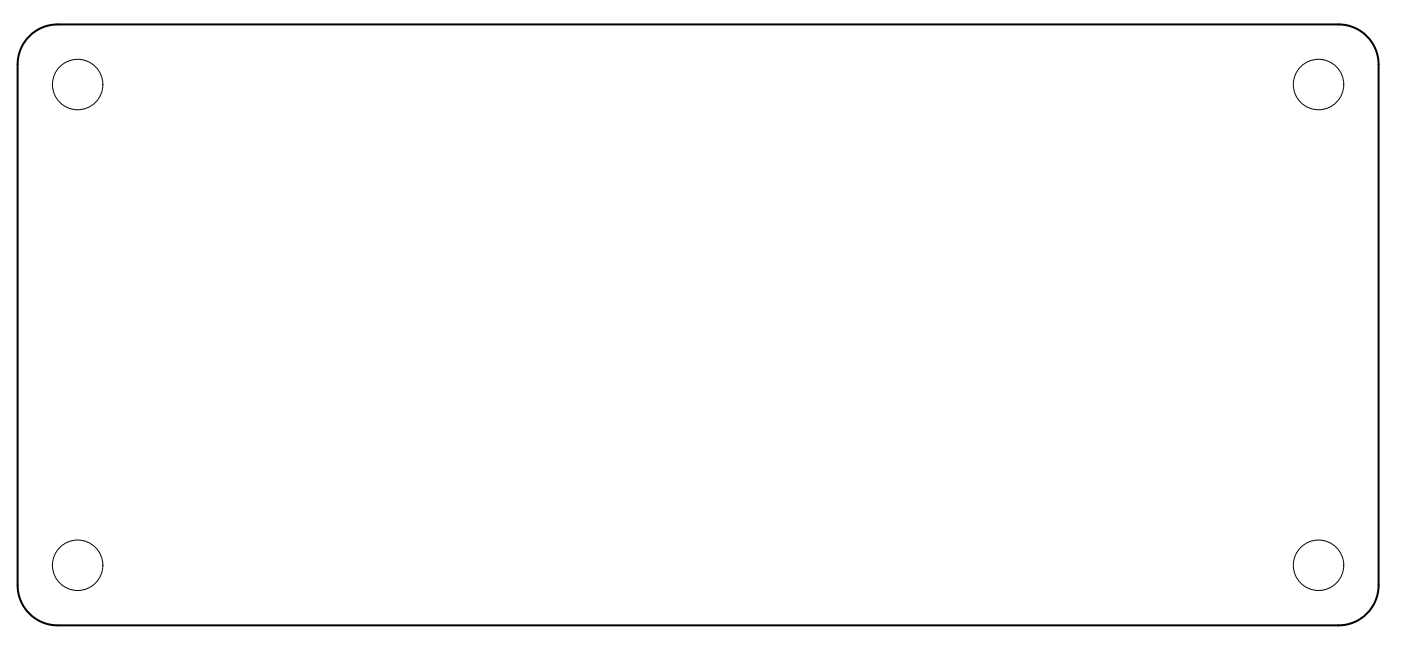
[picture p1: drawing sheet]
<svg xmlns="http://www.w3.org/2000/svg" width="89mm" height="41mm" viewBox="0 0 89 41" stroke-linecap="round" stroke-linejoin="round" font-family="sans-serif">
<path d="M2.1 2.1l.4-.3 .6-.2 .6-.1h81.2a2.54 2.54 0 0 1 2.6 2.6v33a2.54 2.54 0 0 1-2.6 2.5h-81.2a2.54 2.54 0 0 1-2.6-2.5v-33a2.54 2.54 0 0 1 1-2z" fill="none" stroke="#000" stroke-width=".13"/>
<g fill="none" stroke="#000" stroke-width=".06">
<circle cx="4.9" cy="5.4" r="1.6"/>
<circle cx="83.7" cy="5.4" r="1.6"/>
<circle cx="4.9" cy="35.8" r="1.6"/>
<circle cx="83.7" cy="35.8" r="1.6"/>
</g>
</svg>
